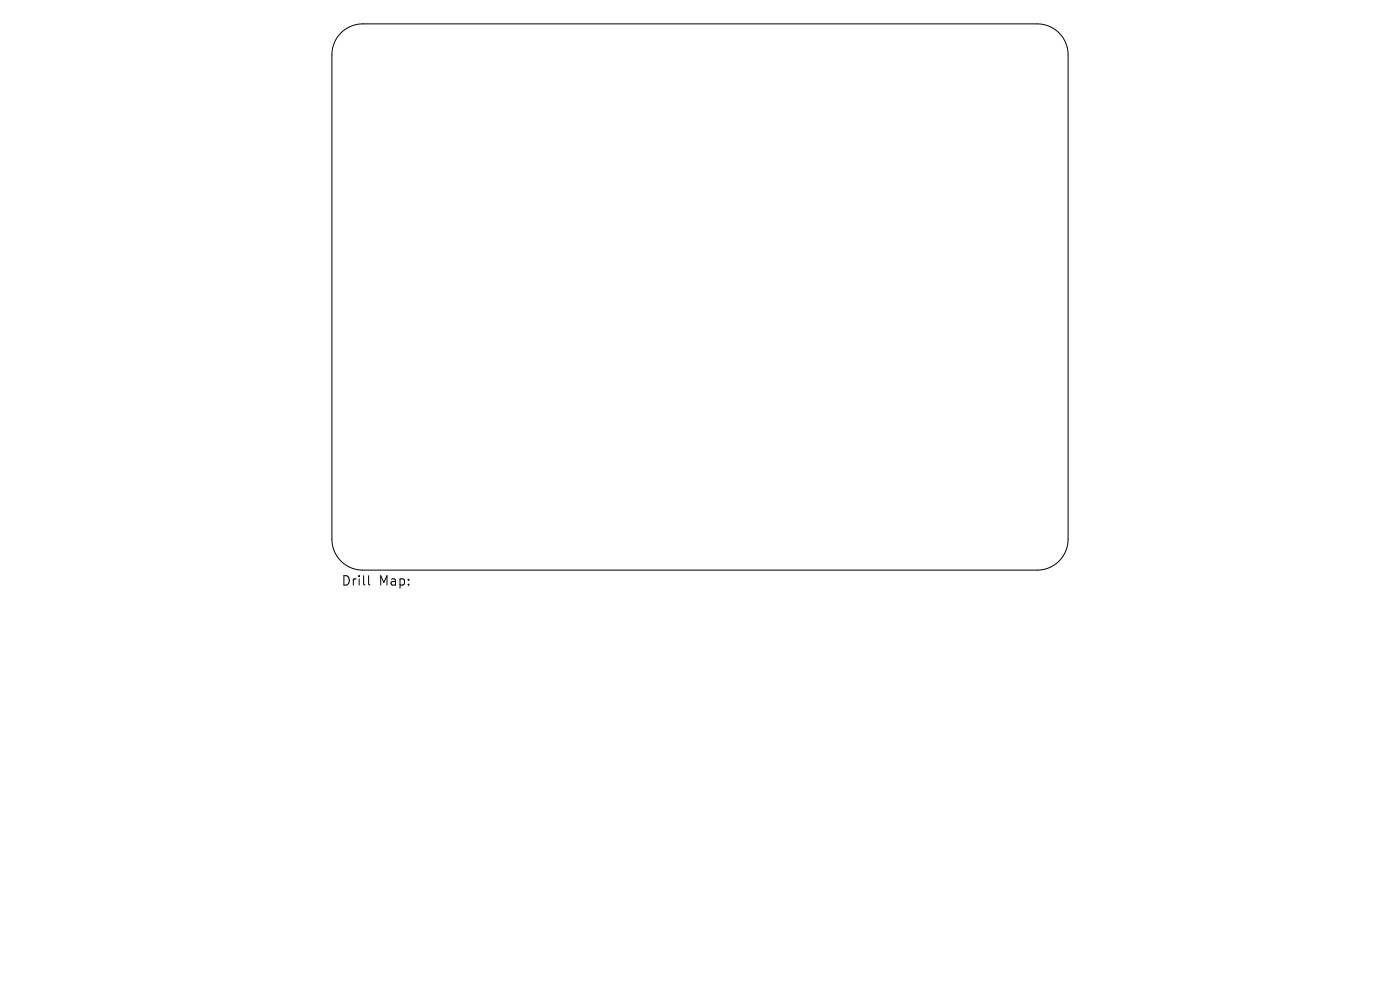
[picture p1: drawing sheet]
<svg xmlns="http://www.w3.org/2000/svg" width="297mm" height="210mm" viewBox="0 0 297 210" stroke-linecap="round" stroke-linejoin="round" font-family="sans-serif">
<defs><g id="words">
<g font-size="2.8">
<text x="72.3" y="124.5">Drill</text>
<text x="80.4" y="124.5">Map:</text>
</g>
</g></defs>
<path d="M72.3 7a6.5 6.5 0 0 1 4.7-1.9h143a6.5 6.5 0 0 1 6.6 6.5v102.8a6.5 6.5 0 0 1-6.6 6.5h-143a6.5 6.5 0 0 1-6.6-6.5v-102.8a6.5 6.5 0 0 1 1.9-4.6zM78.2 122.1v1.7l.3 .3" fill="none" stroke="#000" stroke-width=".21"/>
<use href="#words"/>
</svg>
